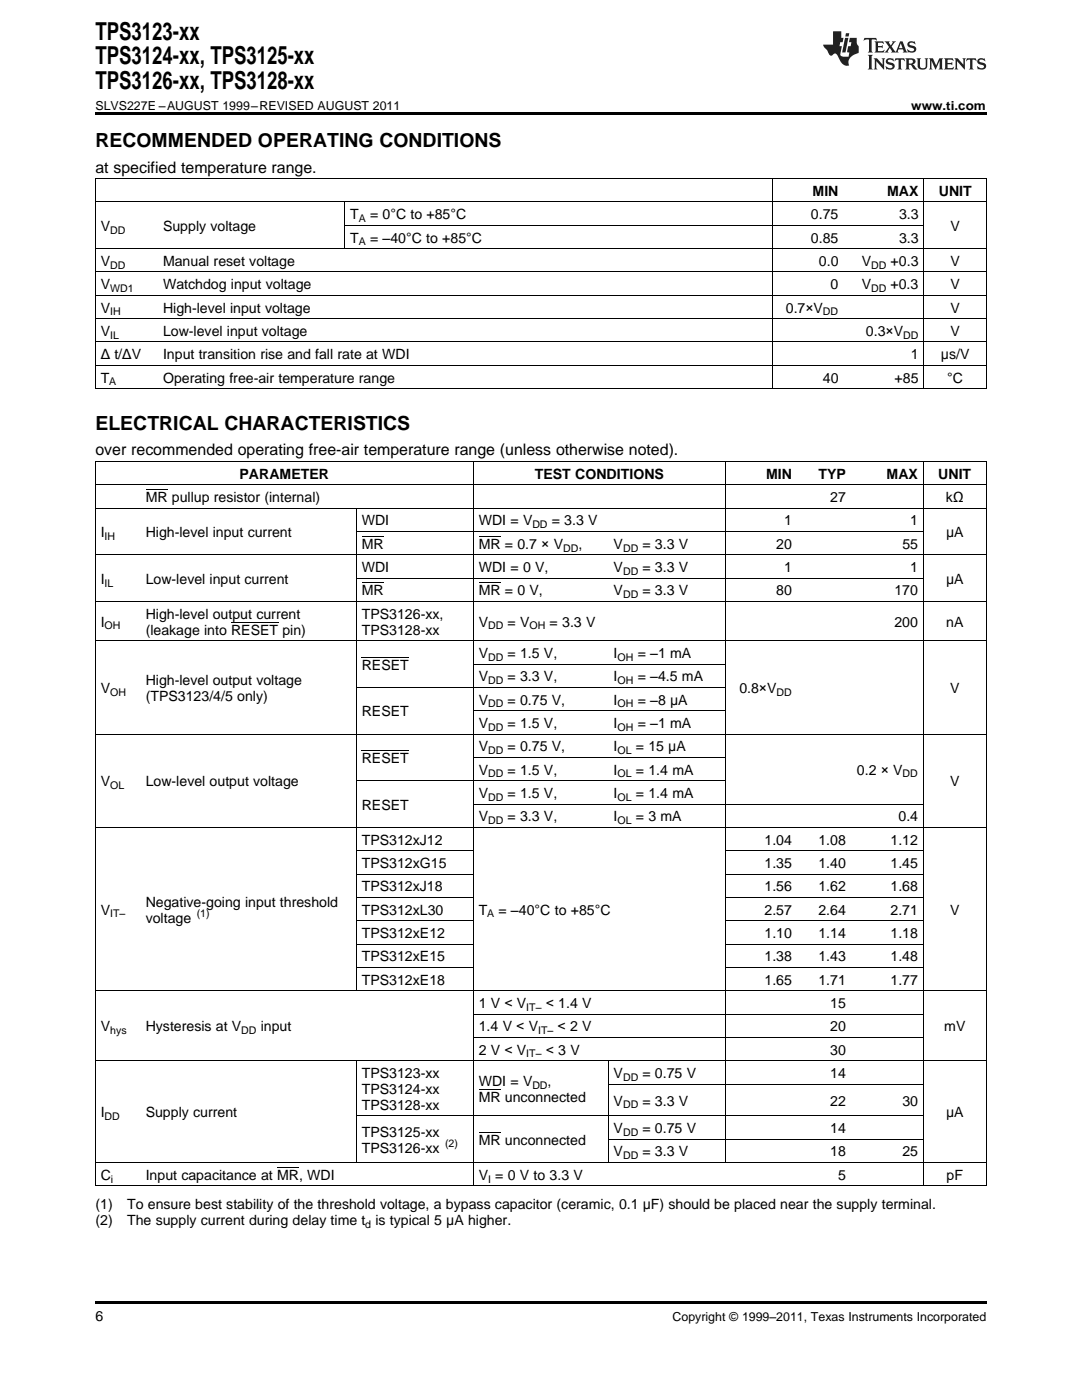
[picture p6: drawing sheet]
<svg xmlns="http://www.w3.org/2000/svg" width="216mm" height="279mm" viewBox="0 0 216 279" stroke-linecap="round" stroke-linejoin="round" font-family="sans-serif">
<defs><g id="words">
<g font-size="4.9">
<text x="19" y="7.9">TPS3123-xx</text>
<text x="19" y="12.8">TPS3124-xx, TPS3125-xx</text>
<text x="19" y="17.8">TPS3126-xx, TPS3128-xx</text>
</g>
<g font-size="3.9">
<text x="19" y="29.3">RECOMMENDED OPERATING CONDITIONS</text>
<text x="19" y="85.7">ELECTRICAL CHARACTERISTICS</text>
</g>
<g font-size="3.2">
<text x="19" y="34.4">at specified temperature range.</text>
<text x="19" y="90.9">over recommended operating free-air temperature range (unless otherwise noted).</text>
</g>
<g font-size="2.8">
<text x="162.1" y="39.1">MIN</text>
<text x="177" y="39.1">MAX</text>
<text x="187.3" y="39.1">UNIT</text>
<text x="20.1" y="46.1">V</text>
<text x="32.5" y="46.1">Supply voltage</text>
<text x="69.9" y="43.7">T</text>
<text x="73.8" y="43.7">= 0°C to +85°C</text>
<text x="161.8" y="43.7">0.75</text>
<text x="179.4" y="43.7">3.3</text>
<text x="189.7" y="46.1">V</text>
<text x="20.1" y="53.1">V</text>
<text x="32.5" y="53.1">Manual reset voltage</text>
<text x="69.9" y="48.4">T</text>
<text x="73.8" y="48.4">= –40°C to +85°C</text>
<text x="161.8" y="48.4">0.85</text>
<text x="163.4" y="53.1">0.0</text>
<text x="171.9" y="53.1">V</text>
<text x="177.7" y="53.1">+0.3</text>
<text x="179.4" y="48.4">3.3</text>
<text x="189.7" y="53.1">V</text>
<text x="20.1" y="57.7">V</text>
<text x="32.5" y="57.7">Watchdog input voltage</text>
<text x="165.7" y="57.7">0</text>
<text x="171.9" y="57.7">V</text>
<text x="177.7" y="57.7">+0.3</text>
<text x="189.7" y="57.7">V</text>
<text x="20.1" y="62.4">V</text>
<text x="32.5" y="62.4">High-level input voltage</text>
<text x="156.8" y="62.4">0.7×V</text>
<text x="189.7" y="62.4">V</text>
<text x="20.1" y="67">V</text>
<text x="20.1" y="71.7">Δ t/ΔV</text>
<text x="32.5" y="67">Low-level input voltage</text>
<text x="32.5" y="71.7">Input transition rise and fall rate at WDI</text>
<text x="172.8" y="67">0.3×V</text>
<text x="181.8" y="71.7">1</text>
<text x="187.7" y="71.7">μs/V</text>
<text x="189.7" y="67">V</text>
<text x="20.1" y="76.3">T</text>
<text x="32.5" y="76.3">Operating free-air temperature range</text>
<text x="164.2" y="76.3">40</text>
<text x="178.5" y="76.3">+85</text>
<text x="189" y="76.3">°C</text>
<text x="47.8" y="95.5">PARAMETER</text>
<text x="106.7" y="95.5">TEST CONDITIONS</text>
<text x="152.9" y="95.5">MIN</text>
<text x="163.3" y="95.5">TYP</text>
<text x="176.9" y="95.5">MAX</text>
<text x="187.2" y="95.5">UNIT</text>
<text x="29.1" y="100.2">MR pullup resistor (internal)</text>
<text x="165.7" y="100.2">27</text>
<text x="188.7" y="100.2">kΩ</text>
<text x="20.1" y="107.2">I</text>
<text x="29.1" y="107.2">High-level input current</text>
<text x="72.2" y="104.8">WDI</text>
<text x="95.5" y="104.8">WDI = V</text>
<text x="110.1" y="104.8">= 3.3 V</text>
<text x="156.5" y="104.8">1</text>
<text x="181.6" y="104.8">1</text>
<text x="188.8" y="107.2">μA</text>
<text x="72.2" y="109.5">MR</text>
<text x="95.5" y="109.5">MR = 0.7 × V</text>
<text x="115.4" y="109.5">,</text>
<text x="122.4" y="109.5">V</text>
<text x="128.2" y="109.5">= 3.3 V</text>
<text x="154.9" y="109.5">20</text>
<text x="180.1" y="109.5">55</text>
<text x="20.1" y="116.5">I</text>
<text x="29.1" y="116.5">Low-level input current</text>
<text x="72.2" y="114.2">WDI</text>
<text x="72.2" y="118.8">MR</text>
<text x="95.5" y="114.2">WDI = 0 V,</text>
<text x="95.5" y="118.8">MR = 0 V,</text>
<text x="122.4" y="114.2">V</text>
<text x="122.4" y="118.8">V</text>
<text x="128.2" y="114.2">= 3.3 V</text>
<text x="128.2" y="118.8">= 3.3 V</text>
<text x="154.9" y="118.8">80</text>
<text x="156.5" y="114.2">1</text>
<text x="178.5" y="118.8">170</text>
<text x="181.6" y="114.2">1</text>
<text x="188.8" y="116.5">μA</text>
<text x="20.1" y="125.1">I</text>
<text x="29.1" y="123.5">High-level output current</text>
<text x="72.2" y="123.5">TPS3126-xx,</text>
<text x="95.5" y="125.1">V</text>
<text x="101.3" y="125.1">= V</text>
<text x="109.7" y="125.1">= 3.3 V</text>
<text x="178.5" y="125.1">200</text>
<text x="188.8" y="125.1">nA</text>
<text x="29.1" y="126.6">(leakage into RESET pin)</text>
<text x="72.2" y="126.6">TPS3128-xx</text>
<text x="95.5" y="131.3">V</text>
<text x="101.3" y="131.3">= 1.5 V,</text>
<text x="122.4" y="131.3">I</text>
<text x="127.2" y="131.3">= –1 mA</text>
<text x="29.1" y="136.7">High-level output voltage</text>
<text x="72.2" y="133.6">RESET</text>
<text x="95.5" y="136">V</text>
<text x="101.3" y="136">= 3.3 V,</text>
<text x="122.4" y="136">I</text>
<text x="127.2" y="136">= –4.5 mA</text>
<text x="20.1" y="138.3">V</text>
<text x="29.1" y="139.9">(TPS3123/4/5 only)</text>
<text x="72.2" y="142.9">RESET</text>
<text x="95.5" y="140.6">V</text>
<text x="101.3" y="140.6">= 0.75 V,</text>
<text x="122.4" y="140.6">I</text>
<text x="127.2" y="140.6">= –8 μA</text>
<text x="147.5" y="138.3">0.8×V</text>
<text x="189.6" y="138.3">V</text>
<text x="95.5" y="145.3">V</text>
<text x="95.5" y="149.9">V</text>
<text x="101.3" y="145.3">= 1.5 V,</text>
<text x="101.3" y="149.9">= 0.75 V,</text>
<text x="122.4" y="145.3">I</text>
<text x="122.4" y="149.9">I</text>
<text x="126.9" y="149.9">= 15 μA</text>
<text x="127.2" y="145.3">= –1 mA</text>
<text x="72.2" y="152.3">RESET</text>
<text x="95.5" y="154.6">V</text>
<text x="101.3" y="154.6">= 1.5 V,</text>
<text x="122.4" y="154.6">I</text>
<text x="126.9" y="154.6">= 1.4 mA</text>
<text x="171" y="154.6">0.2 × V</text>
<text x="20.1" y="156.9">V</text>
<text x="29.1" y="156.9">Low-level output voltage</text>
<text x="72.2" y="161.6">RESET</text>
<text x="95.5" y="159.2">V</text>
<text x="101.3" y="159.2">= 1.5 V,</text>
<text x="122.4" y="159.2">I</text>
<text x="126.9" y="159.2">= 1.4 mA</text>
<text x="189.6" y="156.9">V</text>
<text x="95.5" y="163.9">V</text>
<text x="101.3" y="163.9">= 3.3 V,</text>
<text x="122.4" y="163.9">I</text>
<text x="126.9" y="163.9">= 3 mA</text>
<text x="179.3" y="163.9">0.4</text>
<text x="72.2" y="168.6">TPS312xJ12</text>
<text x="72.2" y="173.2">TPS312xG15</text>
<text x="152.5" y="168.6">1.04</text>
<text x="152.5" y="173.2">1.35</text>
<text x="163.3" y="168.6">1.08</text>
<text x="163.3" y="173.2">1.40</text>
<text x="177.7" y="168.6">1.12</text>
<text x="177.7" y="173.2">1.45</text>
<text x="72.2" y="177.9">TPS312xJ18</text>
<text x="152.5" y="177.9">1.56</text>
<text x="163.3" y="177.9">1.62</text>
<text x="177.7" y="177.9">1.68</text>
<text x="20.1" y="182.5">V</text>
<text x="29.1" y="180.9">Negative-going input threshold</text>
<text x="29.1" y="184.1">voltage</text>
<text x="72.2" y="182.5">TPS312xL30</text>
<text x="95.5" y="182.5">T</text>
<text x="99.5" y="182.5">= –40°C to +85°C</text>
<text x="152.5" y="182.5">2.57</text>
<text x="163.3" y="182.5">2.64</text>
<text x="177.7" y="182.5">2.71</text>
<text x="189.6" y="182.5">V</text>
<text x="72.2" y="187.2">TPS312xE12</text>
<text x="72.2" y="191.8">TPS312xE15</text>
<text x="152.5" y="187.2">1.10</text>
<text x="152.5" y="191.8">1.38</text>
<text x="163.3" y="187.2">1.14</text>
<text x="163.3" y="191.8">1.43</text>
<text x="177.7" y="187.2">1.18</text>
<text x="177.7" y="191.8">1.48</text>
<text x="72.2" y="196.5">TPS312xE18</text>
<text x="152.5" y="196.5">1.65</text>
<text x="163.3" y="196.5">1.71</text>
<text x="177.7" y="196.5">1.77</text>
<text x="95.5" y="201.2">1 V &lt; V</text>
<text x="108.9" y="201.2">&lt; 1.4 V</text>
<text x="165.7" y="201.2">15</text>
<text x="20.1" y="205.8">V</text>
<text x="29.1" y="205.8">Hysteresis at V</text>
<text x="52" y="205.8">input</text>
<text x="95.5" y="205.8">1.4 V &lt; V</text>
<text x="111.3" y="205.8">&lt; 2 V</text>
<text x="165.7" y="205.8">20</text>
<text x="188.4" y="205.8">mV</text>
<text x="72.2" y="215.1">TPS3123-xx</text>
<text x="95.5" y="210.5">2 V &lt; V</text>
<text x="108.9" y="210.5">&lt; 3 V</text>
<text x="122.4" y="215.1">V</text>
<text x="128.2" y="215.1">= 0.75 V</text>
<text x="165.7" y="210.5">30</text>
<text x="165.7" y="215.1">14</text>
<text x="72.2" y="218.3">TPS3124-xx</text>
<text x="72.2" y="221.5">TPS3128-xx</text>
<text x="95.5" y="216.7">WDI = V</text>
<text x="95.5" y="219.9">MR unconnected</text>
<text x="109.3" y="216.7">,</text>
<text x="122.4" y="220.6">V</text>
<text x="128.2" y="220.6">= 3.3 V</text>
<text x="165.7" y="220.6">22</text>
<text x="180.1" y="220.6">30</text>
<text x="20.1" y="223">I</text>
<text x="29.1" y="223">Supply current</text>
<text x="72.2" y="226.9">TPS3125-xx</text>
<text x="122.4" y="226.1">V</text>
<text x="128.2" y="226.1">= 0.75 V</text>
<text x="165.7" y="226.1">14</text>
<text x="188.8" y="223">μA</text>
<text x="72.2" y="230">TPS3126-xx</text>
<text x="95.5" y="228.5">MR unconnected</text>
<text x="122.4" y="230.8">V</text>
<text x="128.2" y="230.8">= 3.3 V</text>
<text x="165.7" y="230.8">18</text>
<text x="180.1" y="230.8">25</text>
<text x="20.1" y="235.4">C</text>
<text x="29.1" y="235.4">Input capacitance at MR, WDI</text>
<text x="95.5" y="235.4">V = 0 V to 3.3 V</text>
<text x="167.2" y="235.4">5</text>
<text x="188.9" y="235.4">pF</text>
<text x="19" y="241.3">(1)</text>
<text x="19" y="244.5">(2)</text>
<text x="25.4" y="241.3">To ensure best stability of the threshold voltage, a bypass capacitor (ceramic, 0.1 μF) should be placed near the supply terminal.</text>
<text x="25.4" y="244.5">The supply current during delay time t is typical 5 μA higher.</text>
<text x="19" y="263.6">6</text>
</g>
<g font-size="2.5">
<text x="19" y="21.9">SLVS227E –AUGUST 1999–REVISED AUGUST 2011</text>
<text x="181.8" y="21.9">www.ti.com</text>
<text x="134.2" y="263.6">Copyright © 1999–2011, Texas Instruments Incorporated</text>
</g>
<g font-size="2.1">
<text x="22" y="46.6">DD</text>
<text x="71.6" y="44.3">A</text>
<text x="22" y="53.6">DD</text>
<text x="71.6" y="49">A</text>
<text x="173.8" y="53.6">DD</text>
<text x="22" y="58.3">WD1</text>
<text x="173.8" y="58.3">DD</text>
<text x="22" y="62.9">IH</text>
<text x="164.2" y="62.9">DD</text>
<text x="22" y="67.6">IL</text>
<text x="180.2" y="67.6">DD</text>
<text x="21.8" y="76.9">A</text>
<text x="20.9" y="107.7">IH</text>
<text x="106.2" y="105.4">DD</text>
<text x="112.4" y="110.1">DD</text>
<text x="124.3" y="110.1">DD</text>
<text x="20.9" y="117.1">IL</text>
<text x="124.3" y="114.7">DD</text>
<text x="124.3" y="119.4">DD</text>
<text x="20.9" y="125.6">OH</text>
<text x="97.4" y="125.6">DD</text>
<text x="105.7" y="125.6">OH</text>
<text x="97.4" y="131.9">DD</text>
<text x="123.2" y="131.9">OH</text>
<text x="97.4" y="136.5">DD</text>
<text x="123.2" y="136.5">OH</text>
<text x="22" y="138.9">OH</text>
<text x="97.4" y="141.2">DD</text>
<text x="123.2" y="141.2">OH</text>
<text x="154.9" y="138.9">DD</text>
<text x="97.4" y="145.8">DD</text>
<text x="123.2" y="145.8">OH</text>
<text x="97.4" y="150.5">DD</text>
<text x="97.4" y="155.2">DD</text>
<text x="123.2" y="150.5">OL</text>
<text x="123.2" y="155.2">OL</text>
<text x="180.1" y="155.2">DD</text>
<text x="22" y="157.5">OL</text>
<text x="97.4" y="159.8">DD</text>
<text x="123.2" y="159.8">OL</text>
<text x="97.4" y="164.5">DD</text>
<text x="123.2" y="164.5">OL</text>
<text x="22" y="183.1">IT–</text>
<text x="39.3" y="183">(1)</text>
<text x="97.2" y="183.1">A</text>
<text x="105" y="201.7">IT–</text>
<text x="22" y="206.4">hys</text>
<text x="48.2" y="206.4">DD</text>
<text x="107.4" y="206.4">IT–</text>
<text x="105" y="211">IT–</text>
<text x="124.3" y="215.7">DD</text>
<text x="106.2" y="217.3">DD</text>
<text x="124.3" y="221.2">DD</text>
<text x="20.9" y="223.5">DD</text>
<text x="124.3" y="226.7">DD</text>
<text x="88.8" y="228.9">(2)</text>
<text x="124.3" y="231.4">DD</text>
<text x="22.1" y="236">i</text>
<text x="97.4" y="236">I</text>
<text x="72.9" y="245">d</text>
</g>
</g></defs>
<g fill="#231f20">
<path d="M172.5 7.6l-.1 .5 .4-.2h.6v.1v2.1l-.2 .4h.9l-.2-.4v-2.1l.1-.1h.5l.5 .2-.2-.5zM174.5 8.3l.2 .3v1.5l-.2 .4h1.8l.2-.6a1.04 1.04 0 0 1-1.3 .2v-.7h.6l.3 .2v-.6l-.3 .2h-.6v-.6l.8-.1 .4 .3-.2-.5zM176.5 8.3l.9 1.1-.9 1.1h.8l-.2-.2 .4-.7 .5 .7-.2 .2h1.5l-.2-.2 .2-.4h.9l.1 .4-.2 .2h1l-.3-.3-.7-1.9h-.5l-.9 2-.8-1 .9-1h-.8l.1 .3-.4 .5-.3-.6 .1-.2zM179.7 8.6l.4 1h-.7zM181.3 8.4a.63 .63 0 0 0-.2 .7 .63 .63 0 0 0 .6 .4l.6 .2 .1 .2a.75 .75 0 0 1-.7 .4 .75 .75 0 0 1-.6-.5l.1 .7 .1-.1a1.11 1.11 0 0 0 1.5-.6 1.13 1.13 0 0 0-1.2-.8l-.1-.4a1.04 1.04 0 0 1 1.2 .2l-.2-.5-.2 .1-.4-.2zM173.2 10.9l.2 .4v2.2l-.2 .4h1l-.3-.4v-2.2l.3-.4zM174.3 11.6l.3 .4v1.5l-.3 .4h.8l-.2-.4v-1.3l1.5 1.7v-1.9l.2-.4h-.7l.2 .4v.9l-1.1-1.3zM177 11.8a.62 .62 0 0 0-.2 .7 .62 .62 0 0 0 .6 .4l.6 .1 .1 .3a.76 .76 0 0 1-.7 .3 .76 .76 0 0 1-.7-.4l.2 .7 .1-.1a1.11 1.11 0 0 0 1.5-.6 1.13 1.13 0 0 0-1.2-.8l-.1-.4a1.04 1.04 0 0 1 1.2 .2l-.2-.6-.2 .1-.5-.1zM178.7 11.6l-.2 .6a.61 .61 0 0 1 .8-.3v1.6l-.2 .4h.9l-.2-.4v-1.6a.63 .63 0 0 1 .7 .3l-.1-.6zM180.6 11.6l.3 .4v1.5l-.3 .4h1l-.2-.2-.1-.8 .6 .2a.76 .76 0 0 0 1.2 .7l-1-1a.58 .58 0 0 0 .6-.5 .58 .58 0 0 0-.5-.6zM181.4 11.9h.1a.45 .45 0 0 1 .5 .1 .45 .45 0 0 1 .1 .5l-.8 .2zM182.9 11.6l.2 .2a2.17 2.17 0 0 0 .3 1.9 .99 .99 0 0 0 1.6-.6v-1.1l.2-.4h-.7l.2 .2a1.92 1.92 0 0 1-.2 1.8 .6 .6 0 0 1-.9-.5v-1.1l.2-.4zM185.4 11.6l.2 .4v1.5l-.2 .4h.7l-.2-.4v-1.4l.8 1.8 .8-1.8v1.4l-.2 .4h.9l-.2-.4v-1.5l.2-.4h-.8l-.6 1.5-.6-1.5zM188.4 11.6l.2 .4v1.5l-.2 .4h1.8l.1-.6a1.04 1.04 0 0 1-1.2 .1v-.6h.5l.4 .2v-.6l-.4 .2h-.5v-.7h.8l.3 .3-.1-.6zM190.5 11.6l.2 .4v1.5l-.2 .4h.7l-.2-.4v-1.3l1.5 1.7v-1.9l.2-.4h-.7l.2 .4v.9l-1.1-1.3zM192.9 11.6l-.1 .6a.61 .61 0 0 1 .7-.3l.1 1.6-.3 .4h1l-.3-.4 .1-1.6a.63 .63 0 0 1 .7 .3l-.1-.6zM195.2 11.8a.62 .62 0 0 0-.2 .7 .62 .62 0 0 0 .6 .4l.6 .1 .1 .3a.76 .76 0 0 1-.7 .3 .76 .76 0 0 1-.6-.4l.1 .7 .1-.1a1.11 1.11 0 0 0 1.6-.6 1.13 1.13 0 0 0-1.3-.8l-.1-.4a1.04 1.04 0 0 1 1.2 .2l-.1-.6-.2 .1-.5-.1z"/>
<path d="M166.2 6.3v2.6h-1.9v.4l.8 .9a.91 .91 0 0 0 1 .8 .56 .56 0 0 1 .5-.3 .56 .56 0 0 1 .5 .3l.4 .8a1.53 1.53 0 0 0 1.9 1.2 1.54 1.54 0 0 1 1-2.1l.9-.3v-1.4a1.52 1.52 0 0 1-.4-1.6h-1.3l-.2 .8h.5l-.2 .8h-.5l-.1 1v.2l.4 .1-.2 .8a1.93 1.93 0 0 1-1.6-.3l.3-1.8h-.5l.2-.8h.4l.2-.8h-.4v-1.3zM168.6 7.6l-.6 2.9h.7l.6-2.9zM168.8 6.6l-.1 .7h.6l.2-.7z"/>
</g>
<path d="M19 22.5h177.8v.5h-177.8zM19 259.7h177.8v.5h-177.8z" fill="#000"/>
<g fill="none" stroke="#000" stroke-width=".2">
<path d="M19 35.6h177.8M19.1 35.7v41.9M154.1 35.7v41.9M184.3 35.7v41.9M196.8 35.7v41.9M19 58.9h177.8M19 54.3h177.8M19 49.6h177.8M19 40.3h177.8M68.8 40.4v9.3M68.8 45h115.6M19 77.6h177.8"/>
<path d="M19 72.9h177.8M19 68.2h177.8M19 63.6h177.8M19 96.7h177.8M19 92.1h177.8M19.1 92.1v144.6M29.1 97.7h4.3M94.4 92.1v144.6M144.7 92.1v140M184.2 92.1v144.6M196.8 92.1v144.6M19 110.7h177.8"/>
<path d="M19 101.4h177.8M71.1 101.5v96.3M71.1 115.4h113.2M71.1 106.1h113.2M72.2 116.3h4.4M72.2 107h4.4M95.5 116.3h4.4M95.5 107h4.4M19 127.9h177.8M19 120h177.8M46.1 124.2h9.4M71.1 137.2h73.6"/>
<path d="M72.2 131.1h9.4M94.5 132.5h50.2M19 146.5h177.8M71.1 155.8h73.6M72.2 149.8h9.4M94.5 151.1h50.2M94.5 141.8h50.2M19 165.1h177.8M71.1 179.1h23.3M71.1 174.4h23.3M71.1 169.8h23.3M94.5 160.5h89.8"/>
<path d="M144.7 179.1h39.6M144.7 174.4h39.6M144.7 169.8h39.6M19 197.7h177.8M71.1 193.1h23.3M71.1 188.4h23.3M71.1 183.7h23.3M144.7 193.1h39.6M144.7 188.4h39.6M144.7 183.7h39.6M19 211.7h177.8M71.1 211.7v20.4"/>
<path d="M94.5 207h89.8M94.5 202.4h89.8M95.5 217.4h4.4M121.3 211.7v20.4M121.4 216.3h62.9M19 236.7h177.8M19 232h177.8M55.3 233h4.4M71.1 222.7h113.2M95.5 226h4.4M121.4 227.3h62.9"/>
</g>
<use href="#words"/>
</svg>
